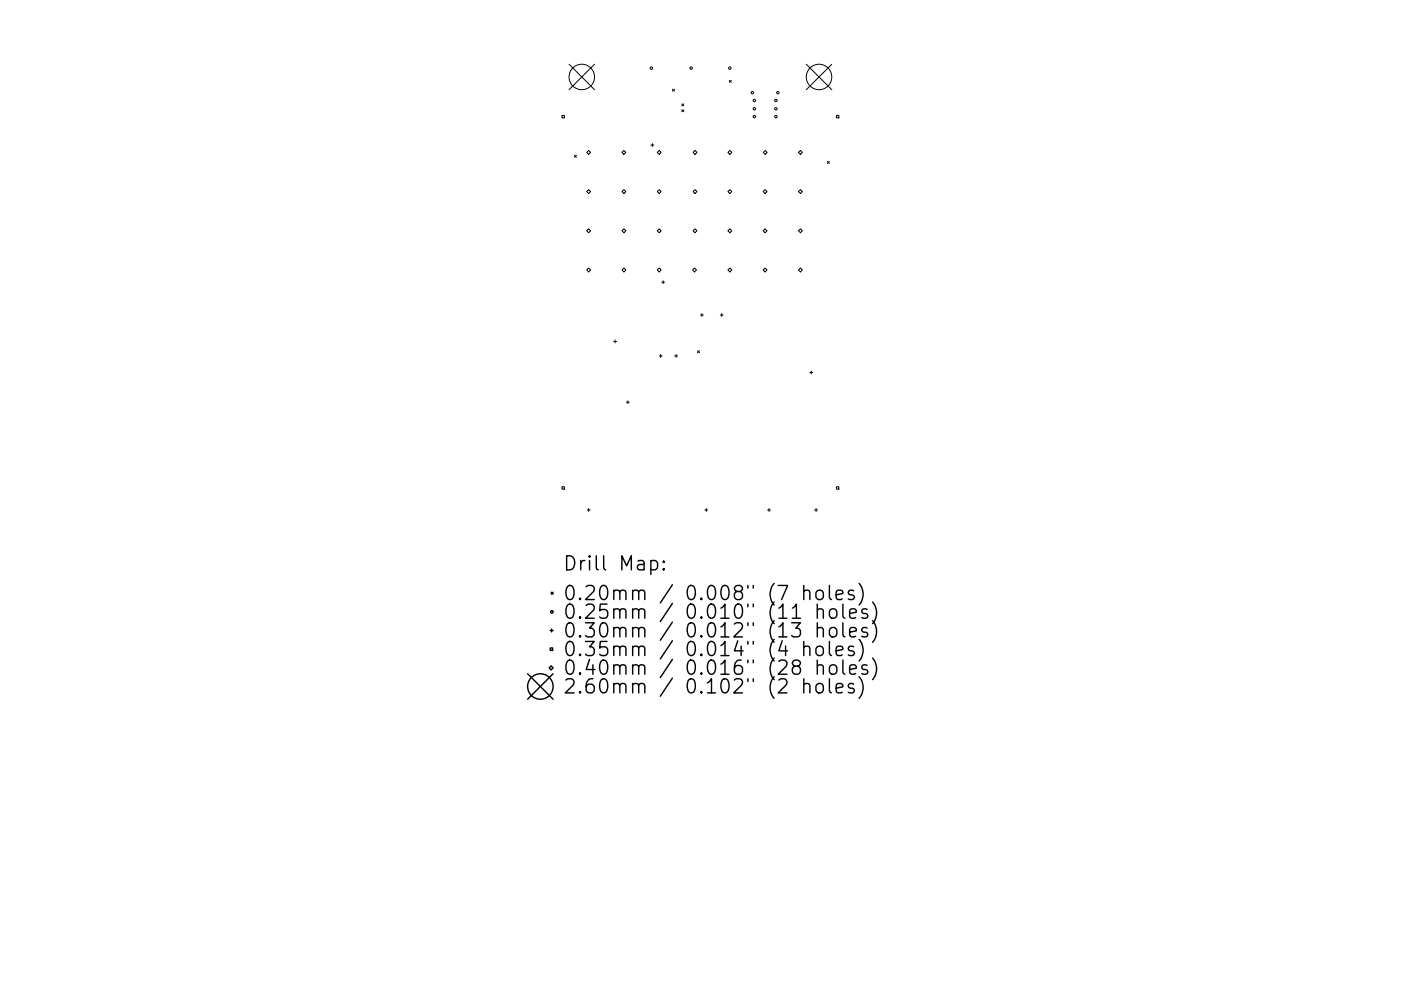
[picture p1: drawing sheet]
<svg xmlns="http://www.w3.org/2000/svg" width="297mm" height="210mm" viewBox="0 0 297 210" stroke-linecap="round" stroke-linejoin="round" font-family="sans-serif">
<defs><g id="words">
<g font-size="4.2">
<text x="119.3" y="121.1">Drill Map:</text>
<text x="119.3" y="127.4">0.20mm / 0.008&quot; (7 holes)</text>
<text x="119.3" y="131.3">0.25mm / 0.010&quot; (11 holes)</text>
<text x="119.3" y="135.3">0.30mm / 0.012&quot; (13 holes)</text>
<text x="119.3" y="139.2">0.35mm / 0.014&quot; (4 holes)</text>
<text x="119.3" y="143.2">0.40mm / 0.016&quot; (28 holes)</text>
<text x="119.3" y="147.2">2.60mm / 0.102&quot; (2 holes)</text>
</g>
</g></defs>
<g fill="none" stroke="#000" stroke-width=".21">
<path d="M120.6 13.6l5.5 5.4M126.1 13.6l-5.5 5.4M142.6 18.9l.4 .4M143 18.9l-.4 .4M154.6 17.1l.4 .4M155 17.1l-.4 .4M170.9 13.6l5.5 5.4M176.4 13.6l-5.5 5.4M119.1 24.5h.6v.5h-.6zM121.8 33l.4 .4M122.2 33l-.4 .4M124.8 31.9l.4 .4-.4 .4-.4-.4z"/>
<path d="M132.3 31.9l.4 .4-.4 .4-.4-.4zM138 30.8h.6M138.3 30.5v.6M139.4 32.3l.4-.4 .4 .4-.4 .4zM144.6 22l.4 .5M144.6 23.3l.4 .4M145 22l-.4 .5M145 23.3l-.4 .4M147.4 31.9l.4 .4-.4 .4-.5-.4zM154.7 31.9l.5 .4-.5 .4-.4-.4zM161.8 32.3l.4-.4 .5 .4-.5 .4zM169.7 31.9l.4 .4-.4 .4-.4-.4z"/>
<path d="M175.4 34.3l.4 .4M175.8 34.3l-.4 .4M177.3 24.5h.6v.5h-.6zM124.4 40.6l.4-.4 .4 .4-.4 .5zM124.8 48.5l.4 .5-.4 .4-.4-.4zM124.8 56.9l.4 .4-.4 .4-.4-.4zM131.9 40.6l.4-.4 .4 .4-.4 .5zM131.9 57.3l.4-.4 .4 .4-.4 .4zM132.3 48.5l.4 .5-.4 .4-.4-.4zM139.4 40.6l.4-.4 .4 .4-.4 .5zM139.4 57.3l.4-.4 .4 .4-.4 .4zM139.8 48.5l.4 .5-.4 .4-.4-.4z"/>
<path d="M140.3 59.9h.6M140.6 59.6v.6M146.8 57.3l.5-.4 .4 .4-.4 .4zM146.9 40.6l.5-.4 .4 .4-.4 .5zM147.4 48.5l.4 .5-.4 .4-.5-.4zM154.3 40.6l.4-.4 .5 .4-.5 .5zM154.7 48.5l.5 .5-.5 .4-.4-.4zM154.7 56.9l.5 .4-.5 .4-.4-.4zM161.8 40.6l.4-.4 .4 .4-.4 .5zM161.8 57.3l.4-.4 .4 .4-.4 .4zM162.2 48.5l.4 .5-.4 .4-.4-.4zM169.3 40.6l.4-.4 .4 .4-.4 .5z"/>
<path d="M169.3 57.3l.4-.4 .4 .4-.4 .4zM169.7 48.5l.4 .5-.4 .4-.4-.4zM130.1 72.4h.6M130.4 72.1v.7M139.8 75.5h.6M140.1 75.2v.6M143 75.5h.7M143.4 75.2v.6M147.9 74.4l.4 .4M148.3 74.4l-.4 .4M148.5 66.8h.6M148.8 66.5v.6"/>
<path d="M152.7 66.8h.6M153 66.5v.6M171.7 79h.6M172 78.7v.7M132.8 85.3h.6M133.1 85v.6M119.1 103.3h.6v.5h-.6zM124.5 108.2h.6M124.8 107.9v.6M149.4 108.2h.7M149.7 107.9v.6M162.7 108.2h.7"/>
<path d="M163.1 107.9v.6M172.7 108.2h.6M173 107.9v.6M177.3 103.3h.6v.5h-.6z"/>
<circle cx="123.4" cy="16.3" r="2.7"/>
<circle cx="138.1" cy="14.5" r=".26"/>
<circle cx="146.5" cy="14.5" r=".26"/>
<circle cx="154.7" cy="14.5" r=".26"/>
<circle cx="159.5" cy="19.7" r=".26"/>
<circle cx="164.9" cy="19.7" r=".26"/>
<circle cx="173.7" cy="16.3" r="2.7"/>
<circle cx="159.9" cy="24.7" r=".26"/>
<circle cx="159.9" cy="23.1" r=".26"/>
<circle cx="159.9" cy="21.3" r=".26"/>
<circle cx="164.5" cy="24.7" r=".26"/>
<circle cx="164.5" cy="23.1" r=".26"/>
<circle cx="164.5" cy="21.3" r=".26"/>
</g>
<g fill="none" stroke="#000" stroke-width=".3">
<path d="M138 119.1l.8-.2 .6 .6v.8l-.3 .5-.3 .1-.8-.1M140.7 119.1l.1 .1-.1 .1-.1-.1 .1-.1v.2M116.6 133.8h.7M116.7 137.5h.5v.5h-.5zM116.9 125.6l.4 .5M117 133.5v.6M117.3 125.6l-.4 .5M140.7 120.6l.1 .2-.1 .1-.1-.1 .1-.2v.3M170.4 125.5a.74 .74 0 0 1 1.3 .1v1.6M170.4 137.4a.75 .75 0 0 1 1.3 .1v1.6M170.4 124.2v3M170.4 136.1v3"/>
<path d="M173.1 125.5a.81 .81 0 0 1 .8-.3 .81 .81 0 0 1 .7 .6v.8a.81 .81 0 0 1-.8 .6 .81 .81 0 0 1-.8-.6v-.8zM173.3 129.5a.74 .74 0 0 1 1.3 .1v1.6M173.3 133.4a.74 .74 0 0 1 1.3 .2v1.5M173.3 137.2a.81 .81 0 0 1 1.3 .5v.8a.81 .81 0 0 1-.8 .6 .81 .81 0 0 1-.8-.6v-.8zM173.3 128.2v3M173.3 132.1v3M175.9 124.2v2.6l.4 .4M175.9 136.1v2.6l.4 .4M176 133.4a.81 .81 0 0 1 .8-.3 .81 .81 0 0 1 .6 .6v.9a.81 .81 0 0 1-.8 .6 .81 .81 0 0 1-.7-.6v-.9zM176.1 129.3a.81 .81 0 0 1 1.3 .4v.9a.81 .81 0 0 1-.8 .6 .81 .81 0 0 1-.7-.6v-.9zM177.3 126.2l1.4-.3-.1-.5-.9-.2-.4 .4v1.2l.1 .3 .3 .1 .9-.1M177.3 138.1l1.4-.3-.1-.6-.9-.1-.4 .4v1.2l.1 .2 .3 .2 .9-.2"/>
<path d="M178.7 128.2v2.5l.4 .5M178.7 132.1v2.6l.4 .4M180.1 130.2l1.5-.3-.2-.6-.8-.1-.5 .4v1.1l.2 .3 .3 .2 .8-.2M180.1 134.1l1.5-.3-.2-.5-.8-.2-.5 .5v1.1l.2 .3 .3 .1 .8-.1M181 125.4l-.7-.2-.4 .4 .1 .5 1 .3 .1 .2-.1 .5-.3 .1-.8-.1M181 137.2l-.7-.1-.4 .4 .1 .4 1 .3 .1 .3-.1 .4-.3 .2-.8-.2M182.1 123.8a3.4 3.4 0 0 1 0 4.6M182.1 135.7a3.4 3.4 0 0 1 0 4.5M183.9 129.3l-.8-.1-.4 .4 .2 .4 1 .3 .1 .3-.1 .4-.3 .2-.9-.2M183.9 133.3l-.8-.2-.4 .5 .2 .4 1 .3 .1 .3-.1 .4-.3 .1-.9-.1M185 127.7a3.4 3.4 0 0 1 0 4.6M185 131.7a3.4 3.4 0 0 1 0 4.6"/>
<path d="M185 139.6a3.4 3.4 0 0 1 0 4.6M111.9 143l5.4 5.4M116.4 141.7l.5-.4 .4 .4-.4 .4zM117.3 143l-5.4 5.4M170.4 145.3a.75 .75 0 0 1 1.3 .1v1.6M170.4 144v3M173.3 141.3a.74 .74 0 0 1 1.3 .2v1.5M173.3 145.2a.81 .81 0 0 1 1.3 .4v.8a.81 .81 0 0 1-.8 .6 .81 .81 0 0 1-.8-.6v-.8zM173.3 140v3M175.9 144v2.6l.4 .4M176 141.3a.81 .81 0 0 1 .8-.3 .81 .81 0 0 1 .6 .6v.9a.81 .81 0 0 1-.8 .6 .81 .81 0 0 1-.7-.6v-.9zM177.3 146l1.4-.3-.1-.5-.9-.2-.4 .4v1.2l.1 .3 .3 .1 .9-.1"/>
<path d="M178.7 140v2.6l.4 .4M180.1 142l1.5-.2-.2-.6-.8-.2-.5 .5v1.1l.2 .3 .3 .1 .8-.1M181 145.2l-.7-.2-.4 .4 .1 .5 1 .3 .1 .2-.1 .5-.3 .1-.8-.1M182.1 143.6a3.4 3.4 0 0 1 0 4.6M183.9 141.2l-.8-.2-.4 .5 .2 .4 1 .3 .1 .3-.1 .4-.3 .1-.9-.1"/>
<circle cx="117" cy="129.8" r=".26"/>
<circle cx="114.6" cy="145.7" r="2.7"/>
</g>
<use href="#words"/>
</svg>
